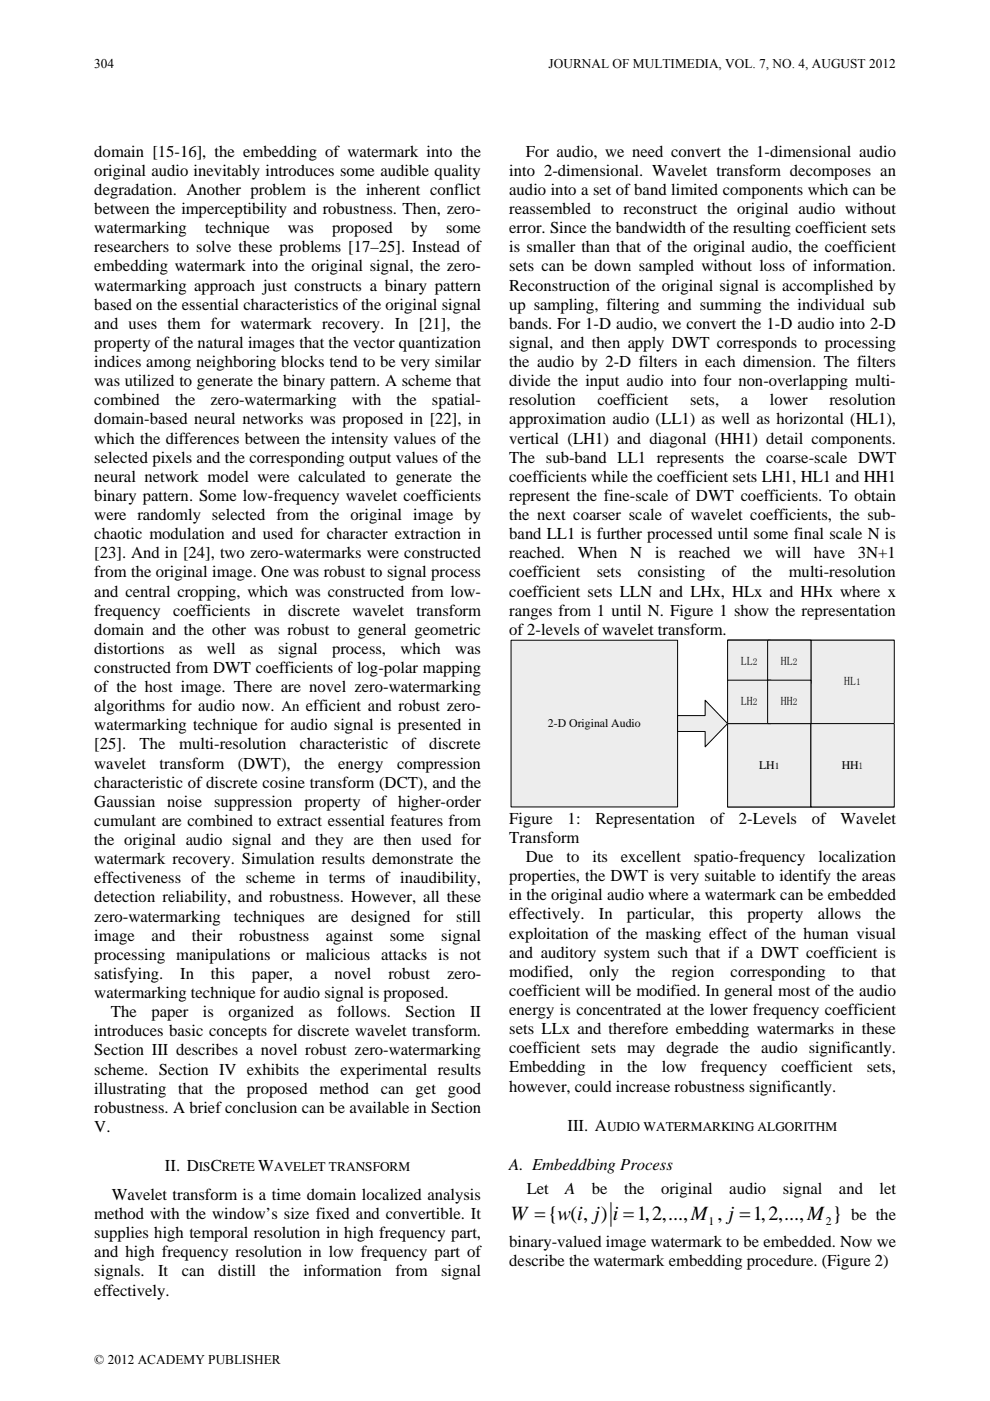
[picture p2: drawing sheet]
<svg xmlns="http://www.w3.org/2000/svg" width="210mm" height="297mm" viewBox="0 0 210 297" stroke-linecap="round" stroke-linejoin="round" font-family="sans-serif">
<defs><g id="words">
<g font-size="4.3">
<text x="108.3" y="258.6">W ={ ( , )</text>
<text x="118.3" y="258.6">w i j i =1,2,...,M , j=1,2,...,M }</text>
</g>
<g font-size="3.5">
<text x="20" y="33.3">domain [15-16], the embedding of watermark into the</text>
<text x="111.5" y="33.3">For audio, we need convert the 1-dimensional audio</text>
<text x="20" y="37.3">original audio inevitably introduces some audible quality</text>
<text x="20" y="41.4">degradation. Another problem is the inherent conflict</text>
<text x="108" y="37.3">into 2-dimensional. Wavelet transform decomposes an</text>
<text x="108" y="41.4">audio into a set of band limited components which can be</text>
<text x="20" y="45.4">between the imperceptibility and robustness. Then, zero-</text>
<text x="108" y="45.4">reassembled to reconstruct the original audio without</text>
<text x="20" y="49.5">watermarking</text>
<text x="20" y="53.5">researchers to solve these problems [17–25]. Instead of</text>
<text x="43.5" y="49.5">technique</text>
<text x="61.1" y="49.5">was</text>
<text x="70.4" y="49.5">proposed</text>
<text x="87.2" y="49.5">by</text>
<text x="94.6" y="49.5">some</text>
<text x="108" y="49.5">error. Since the bandwidth of the resulting coefficient sets</text>
<text x="108" y="53.5">is smaller than that of the original audio, the coefficient</text>
<text x="20" y="57.6">embedding watermark into the original signal, the zero-</text>
<text x="108" y="57.6">sets can be down sampled without loss of information.</text>
<text x="20" y="61.6">watermarking approach just constructs a binary pattern</text>
<text x="20" y="65.7">based on the essential characteristics of the original signal</text>
<text x="108" y="61.6">Reconstruction of the original signal is accomplished by</text>
<text x="108" y="65.7">up sampling, filtering and summing the individual sub</text>
<text x="20" y="69.7">and uses them for watermark recovery. In [21], the</text>
<text x="108" y="69.7">bands. For 1-D audio, we convert the 1-D audio into 2-D</text>
<text x="20" y="73.8">property of the natural images that the vector quantization</text>
<text x="20" y="77.8">indices among neighboring blocks tend to be very similar</text>
<text x="108" y="73.8">signal, and then apply DWT corresponds to processing</text>
<text x="108" y="77.8">the audio by 2-D filters in each dimension. The filters</text>
<text x="20" y="81.9">was utilized to generate the binary pattern. A scheme that</text>
<text x="108" y="81.9">divide the input audio into four non-overlapping multi-</text>
<text x="20" y="86">combined</text>
<text x="20" y="90">domain-based neural networks was proposed in [22], in</text>
<text x="37.1" y="86">the</text>
<text x="44.6" y="86">zero-watermarking</text>
<text x="74.6" y="86">with</text>
<text x="84.1" y="86">the</text>
<text x="91.6" y="86">spatial-</text>
<text x="108" y="86">resolution</text>
<text x="108" y="90">approximation audio (LL1) as well as horizontal (HL1),</text>
<text x="126.7" y="86">coefficient</text>
<text x="146.4" y="86">sets,</text>
<text x="157.1" y="86">a</text>
<text x="163.3" y="86">lower</text>
<text x="175.9" y="86">resolution</text>
<text x="20" y="94.1">which the differences between the intensity values of the</text>
<text x="108" y="94.1">vertical (LH1) and diagonal (HH1) detail components.</text>
<text x="20" y="98.1">selected pixels and the corresponding output values of the</text>
<text x="108" y="98.1">The sub-band LL1 represents the coarse-scale DWT</text>
<text x="20" y="102.2">neural network model were calculated to generate the</text>
<text x="20" y="106.2">binary pattern. Some low-frequency wavelet coefficients</text>
<text x="108" y="102.2">coefficients while the coefficient sets LH1, HL1 and HH1</text>
<text x="108" y="106.2">represent the fine-scale of DWT coefficients. To obtain</text>
<text x="20" y="110.3">were randomly selected from the original image by</text>
<text x="108" y="110.3">the next coarser scale of wavelet coefficients, the sub-</text>
<text x="20" y="114.3">chaotic modulation and used for character extraction in</text>
<text x="20" y="118.4">[23]. And in [24], two zero-watermarks were constructed</text>
<text x="108" y="114.3">band LL1 is further processed until some final scale N is</text>
<text x="108" y="118.4">reached.</text>
<text x="122.6" y="118.4">When</text>
<text x="133.7" y="118.4">N</text>
<text x="138.9" y="118.4">is</text>
<text x="144" y="118.4">reached</text>
<text x="157.6" y="118.4">we</text>
<text x="164.4" y="118.4">will</text>
<text x="172.6" y="118.4">have</text>
<text x="182" y="118.4">3N+1</text>
<text x="20" y="122.4">from the original image. One was robust to signal process</text>
<text x="108" y="122.4">coefficient</text>
<text x="126.6" y="122.4">sets</text>
<text x="135.3" y="122.4">consisting</text>
<text x="153.1" y="122.4">of</text>
<text x="159.5" y="122.4">the</text>
<text x="167.3" y="122.4">multi-resolution</text>
<text x="20" y="126.5">and central cropping, which was constructed from low-</text>
<text x="20" y="130.5">frequency</text>
<text x="36.7" y="130.5">coefficients</text>
<text x="55.8" y="130.5">in</text>
<text x="61.1" y="130.5">discrete</text>
<text x="74.8" y="130.5">wavelet</text>
<text x="88.3" y="130.5">transform</text>
<text x="108" y="126.5">coefficient sets LLN and LHx, HLx and HHx where x</text>
<text x="108" y="130.5">ranges from 1 until N. Figure 1 show the representation</text>
<text x="20" y="134.6">domain and the other was robust to general geometric</text>
<text x="108" y="134.6">of 2-levels of wavelet transform.</text>
<text x="20" y="138.6">distortions</text>
<text x="20" y="142.7">constructed from DWT coefficients of log-polar mapping</text>
<text x="37.9" y="138.6">as</text>
<text x="43.9" y="138.6">well</text>
<text x="53" y="138.6">as</text>
<text x="59" y="138.6">signal</text>
<text x="70.4" y="138.6">process,</text>
<text x="84.9" y="138.6">which</text>
<text x="96.5" y="138.6">was</text>
<text x="20" y="146.8">of the host image. There are novel zero-watermarking</text>
<text x="20" y="154.8">watermarking technique for audio signal is presented in</text>
<text x="20" y="150.8">algorithms for audio now. An efficient and robust zero-</text>
<text x="20" y="158.9">[25].</text>
<text x="29.6" y="158.9">The</text>
<text x="38" y="158.9">multi-resolution</text>
<text x="63.6" y="158.9">characteristic</text>
<text x="85.3" y="158.9">of</text>
<text x="91.1" y="158.9">discrete</text>
<text x="20" y="162.9">wavelet</text>
<text x="20" y="167">characteristic of discrete cosine transform (DCT), and the</text>
<text x="33.9" y="162.9">transform</text>
<text x="50.4" y="162.9">(DWT),</text>
<text x="64.5" y="162.9">the</text>
<text x="71.7" y="162.9">energy</text>
<text x="84.2" y="162.9">compression</text>
<text x="20" y="171.1">Gaussian</text>
<text x="35.4" y="171.1">noise</text>
<text x="45.4" y="171.1">suppression</text>
<text x="64.6" y="171.1">property of higher-order</text>
<text x="20" y="175.1">cumulant are combined to extract essential features from</text>
<text x="20" y="179.2">the original audio signal and they are then used for</text>
<text x="108" y="174.7">Figure</text>
<text x="108" y="178.7">Transform</text>
<text x="120.4" y="174.7">1:</text>
<text x="126.3" y="174.7">Representation</text>
<text x="150.6" y="174.7">of</text>
<text x="156.7" y="174.7">2-Levels</text>
<text x="172.2" y="174.7">of</text>
<text x="178.3" y="174.7">Wavelet</text>
<text x="20" y="183.2">watermark recovery. Simulation results demonstrate the</text>
<text x="111.5" y="182.8">Due</text>
<text x="120.2" y="182.8">to</text>
<text x="125.7" y="182.8">its</text>
<text x="131.7" y="182.8">excellent</text>
<text x="147.2" y="182.8">spatio-frequency</text>
<text x="173.6" y="182.8">localization</text>
<text x="20" y="187.3">effectiveness of the scheme in terms of inaudibility,</text>
<text x="20" y="191.3">detection reliability, and robustness. However, all these</text>
<text x="108" y="186.8">properties, the DWT is very suitable to identify the areas</text>
<text x="108" y="190.9">in the original audio where a watermark can be embedded</text>
<text x="20" y="195.4">zero-watermarking</text>
<text x="49.6" y="195.4">techniques</text>
<text x="67.5" y="195.4">are</text>
<text x="74.5" y="195.4">designed</text>
<text x="89.8" y="195.4">for</text>
<text x="96.7" y="195.4">still</text>
<text x="108" y="195">effectively.</text>
<text x="127" y="195">In</text>
<text x="133" y="195">particular,</text>
<text x="150.4" y="195">this</text>
<text x="158.5" y="195">property</text>
<text x="173.5" y="195">allows</text>
<text x="185.7" y="195">the</text>
<text x="20" y="199.4">image</text>
<text x="20" y="203.5">processing manipulations or malicious attacks is not</text>
<text x="32.1" y="199.4">and</text>
<text x="40.7" y="199.4">their</text>
<text x="50.7" y="199.4">robustness</text>
<text x="69.1" y="199.4">against</text>
<text x="82.7" y="199.4">some</text>
<text x="93.6" y="199.4">signal</text>
<text x="108" y="199">exploitation of the masking effect of the human visual</text>
<text x="108" y="203.1">and auditory system such that if a DWT coefficient is</text>
<text x="20" y="207.6">satisfying.</text>
<text x="38.2" y="207.6">In</text>
<text x="44.7" y="207.6">this</text>
<text x="53.4" y="207.6">paper,</text>
<text x="65.8" y="207.6">a</text>
<text x="70.9" y="207.6">novel</text>
<text x="82.4" y="207.6">robust</text>
<text x="94.8" y="207.6">zero-</text>
<text x="108" y="207.1">modified,</text>
<text x="125.1" y="207.1">only</text>
<text x="134.8" y="207.1">the</text>
<text x="142.5" y="207.1">region</text>
<text x="155" y="207.1">corresponding</text>
<text x="178.6" y="207.1">to</text>
<text x="184.8" y="207.1">that</text>
<text x="20" y="211.6">watermarking technique for audio signal is proposed.</text>
<text x="23.5" y="215.7">The</text>
<text x="32.1" y="215.7">paper</text>
<text x="43.1" y="215.7">is</text>
<text x="48.5" y="215.7">organized</text>
<text x="65.5" y="215.7">as</text>
<text x="71.5" y="215.7">follows.</text>
<text x="86" y="215.7">Section</text>
<text x="99.7" y="215.7">II</text>
<text x="108" y="211.2">coefficient will be modified. In general most of the audio</text>
<text x="108" y="215.2">energy is concentrated at the lower frequency coefficient</text>
<text x="20" y="219.7">introduces basic concepts for discrete wavelet transform.</text>
<text x="108" y="219.3">sets LLx and therefore embedding watermarks in these</text>
<text x="20" y="223.8">Section III describes a novel robust zero-watermarking</text>
<text x="20" y="227.8">scheme. Section IV exhibits the experimental results</text>
<text x="108" y="223.3">coefficient sets may degrade the audio significantly.</text>
<text x="108" y="227.4">Embedding</text>
<text x="127.3" y="227.4">in</text>
<text x="133" y="227.4">the</text>
<text x="140.4" y="227.4">low</text>
<text x="148.7" y="227.4">frequency</text>
<text x="165.8" y="227.4">coefficient</text>
<text x="183.9" y="227.4">sets,</text>
<text x="20" y="231.9">illustrating</text>
<text x="37.8" y="231.9">that the</text>
<text x="52.4" y="231.9">proposed</text>
<text x="67.7" y="231.9">method</text>
<text x="80.8" y="231.9">can</text>
<text x="88.1" y="231.9">get</text>
<text x="95" y="231.9">good</text>
<text x="108" y="231.4">however, could increase robustness significantly.</text>
<text x="20" y="235.9">robustness. A brief conclusion can be available in Section</text>
<text x="20" y="240">V.</text>
<text x="120.4" y="239.7">III. A</text>
<text x="35" y="248.3">II. D</text>
<text x="44.7" y="248.2">C</text>
<text x="54.8" y="248.2">W</text>
<text x="108" y="248">A. Embeddbing Process</text>
<text x="23.7" y="254.4">Wavelet transform is a time domain localized analysis</text>
<text x="111.7" y="253.1">Let</text>
<text x="119.9" y="253.1">A</text>
<text x="125.6" y="253.1">be</text>
<text x="132.4" y="253.1">the</text>
<text x="140.2" y="253.1">original</text>
<text x="154.7" y="253.1">audio</text>
<text x="166" y="253.1">signal</text>
<text x="177.9" y="253.1">and</text>
<text x="186.6" y="253.1">let</text>
<text x="20" y="258.5">method with the window’s size fixed and convertible. It</text>
<text x="20" y="262.5">supplies high temporal resolution in high frequency part,</text>
<text x="180.5" y="258.6">be the</text>
<text x="20" y="266.6">and high frequency resolution in low frequency part of</text>
<text x="108" y="264.3">binary-valued image watermark to be embedded. Now we</text>
<text x="108" y="268.4">describe the watermark embedding procedure. (Figure 2)</text>
<text x="20" y="270.6">signals.</text>
<text x="20" y="274.7">effectively.</text>
<text x="33.5" y="270.6">It</text>
<text x="38.5" y="270.6">can</text>
<text x="46.3" y="270.6">distill</text>
<text x="57.2" y="270.6">the</text>
<text x="64.4" y="270.6">information</text>
<text x="83.9" y="270.6">from</text>
<text x="93.6" y="270.6">signal</text>
</g>
<g font-size="2.8">
<text x="20" y="14.4">304</text>
<text x="116.4" y="14.4">JOURNAL OF MULTIMEDIA, VOL. 7, NO. 4, AUGUST 2012</text>
<text x="128.8" y="239.7">UDIO WATERMARKING ALGORITHM</text>
<text x="42.2" y="248.2">IS</text>
<text x="47" y="248.2">RETE</text>
<text x="58.1" y="248.2">AVELET TRANSFORM</text>
<text x="20" y="289.3">© 2012 ACADEMY PUBLISHER</text>
</g>
<g font-size="2.5">
<text x="157.2" y="141.1">LL</text>
<text x="165.7" y="141.1">HL</text>
<text x="157.2" y="149.5">LH</text>
<text x="165.7" y="149.5">HH</text>
<text x="179.1" y="145.3">HL</text>
<text x="116.2" y="154.1">2-D Original Audio</text>
<text x="161" y="163">LH</text>
<text x="178.5" y="163">HH</text>
<text x="150.2" y="259.7">1</text>
<text x="175.1" y="259.7">2</text>
</g>
<g font-size="2">
<text x="159.7" y="141.1">2</text>
<text x="168.1" y="141.1">2</text>
<text x="159.7" y="149.5">2</text>
<text x="168.1" y="149.5">2</text>
<text x="181.6" y="145.3">1</text>
<text x="164.3" y="163">1</text>
<text x="182.1" y="163">1</text>
</g>
</g></defs>
<path d="M108.4 135.7h35.3v35.4h-35.3z" fill="#e8eef7"/>
<path d="M108.4 135.7h35.3v35.4h-35.3z" fill="none" stroke="#000" stroke-width=".21"/>
<path d="M154.3 135.7h35.4v35.4h-35.4z" fill="#e8eef7"/>
<path d="M154.3 135.7h35.4v35.4h-35.4z" fill="none" stroke="#000" stroke-width=".21"/>
<path d="M143.7 151.7h5.9v-3.2l4.7 4.9-4.7 4.9v-3.2h-5.9z" fill-rule="evenodd" fill="#e8eef7"/>
<path d="M143.7 151.7h5.9v-3.2l4.7 4.9-4.7 4.9v-3.2h-5.9z" fill="none" stroke="#000" stroke-width=".21"/>
<path d="M154.3 135.7h17.7v17.7h-17.7z" fill="#e8eef7"/>
<path d="M154.3 135.7h17.7v17.7h-17.7z" fill="none" stroke="#000" stroke-width=".21"/>
<path d="M172 135.7h17.7v17.7h-17.7z" fill="#e8eef7"/>
<path d="M172 135.7h17.7v17.7h-17.7z" fill="none" stroke="#000" stroke-width=".21"/>
<path d="M154.3 153.4h17.7v17.7h-17.7z" fill="#e8eef7"/>
<path d="M154.3 153.4h17.7v17.7h-17.7z" fill="none" stroke="#000" stroke-width=".21"/>
<path d="M172 153.4h17.7v17.7h-17.7z" fill="#e8eef7"/>
<path d="M172 153.4h17.7v17.7h-17.7z" fill="none" stroke="#000" stroke-width=".21"/>
<path d="M154.3 135.7h9.2v9.2h-9.2z" fill="#e8eef7"/>
<path d="M154.3 135.7h9.2v9.2h-9.2z" fill="none" stroke="#000" stroke-width=".21"/>
<path d="M162.8 135.7h9.2v9.2h-9.2z" fill="#e8eef7"/>
<path d="M162.8 135.7h9.2v9.2h-9.2z" fill="none" stroke="#000" stroke-width=".21"/>
<path d="M154.3 144.2h9.2v9.2h-9.2z" fill="#e8eef7"/>
<path d="M154.3 144.2h9.2v9.2h-9.2z" fill="none" stroke="#000" stroke-width=".21"/>
<path d="M162.8 144.2h9.2v9.2h-9.2z" fill="#e8eef7"/>
<path d="M162.8 144.2h9.2v9.2h-9.2zM129.6 255v5" fill="none" stroke="#000" stroke-width=".21"/>
<use href="#words"/>
</svg>
